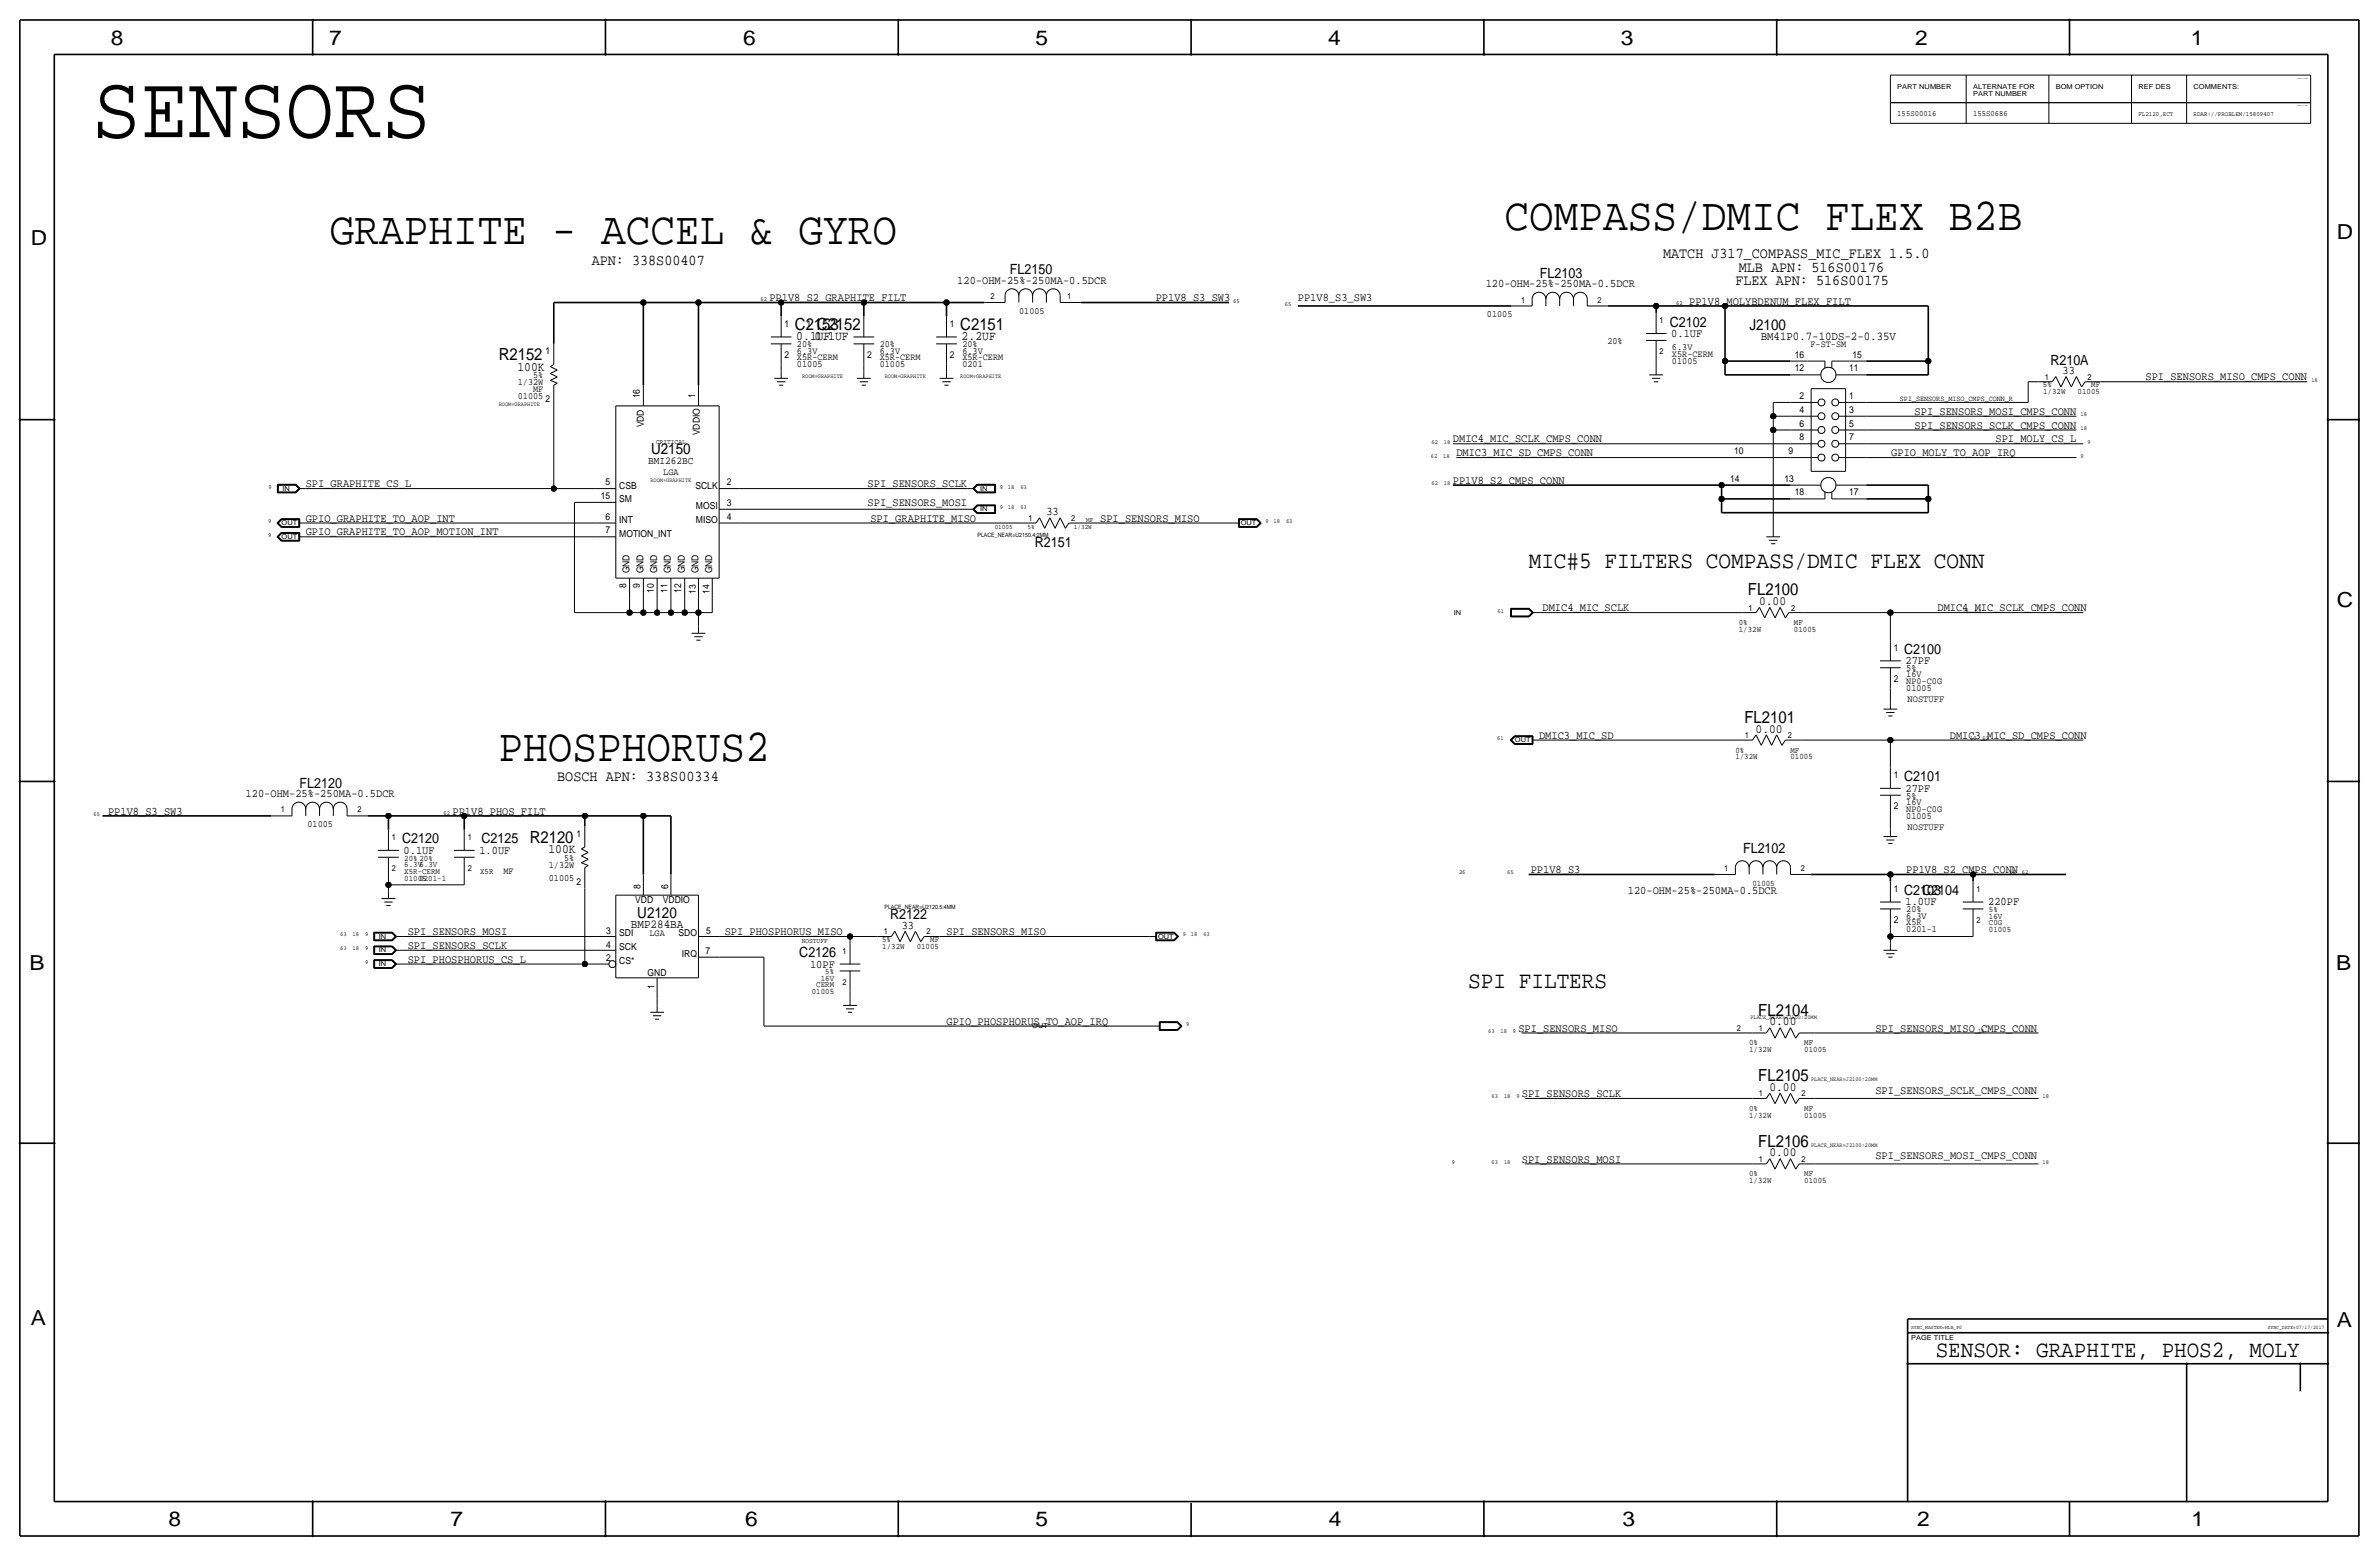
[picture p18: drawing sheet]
<svg xmlns="http://www.w3.org/2000/svg" width="877mm" height="574mm" viewBox="0 0 877 574" stroke-linecap="round" stroke-linejoin="round" font-family="sans-serif">
<defs><g id="words">
<text font-size="33.3" x="34" y="50.5">SENSORS</text>
<g font-size="17">
<text x="121.6" y="89.9">GRAPHITE - ACCEL &amp; GYRO</text>
<text x="554.7" y="84.8">COMPASS/DMIC FLEX B2B</text>
<text x="183.8" y="280.4">PHOSPHORUS2</text>
</g>
<g font-size="8.7">
<text x="563.6" y="209.3">MIC#5 FILTERS COMPASS/DMIC FLEX CONN</text>
<text x="541.2" y="364.2">SPI FILTERS</text>
</g>
<text font-size="8.6" x="713.7" y="500.1">SENSOR: GRAPHITE, PHOS2, MOLY</text>
<g font-size="7.6">
<text x="40.8" y="16.5">8</text>
<text x="121.3" y="16.5">7</text>
<text x="274" y="16.5">6</text>
<text x="381.7" y="16.5">5</text>
<text x="489.7" y="16.5">4</text>
<text x="597.6" y="16.5">3</text>
<text x="706.1" y="16.5">2</text>
<text x="807.7" y="16.5">1</text>
<text x="861.5" y="88.1">D</text>
<text x="11.4" y="90.4">D</text>
<text x="861.5" y="223.8">C</text>
<text x="10.8" y="357.6">B</text>
<text x="861.3" y="357.4">B</text>
<text x="11.3" y="488.4">A</text>
<text x="861.5" y="489.2">A</text>
<text x="62.2" y="562.6">8</text>
<text x="166" y="562.6">7</text>
<text x="274.8" y="562.6">6</text>
<text x="381.7" y="562.6">5</text>
<text x="489.9" y="562.6">4</text>
<text x="598.1" y="562.6">3</text>
<text x="706.8" y="562.6">2</text>
<text x="807.9" y="562.6">1</text>
</g>
<g font-size="6.2">
<text x="293.1" y="121.7">C2153</text>
<text x="301.2" y="121.7">C2152</text>
<text x="354" y="121.7">C2151</text>
<text x="183.8" y="132.8">R2152</text>
<text x="644.4" y="219.5">FL2100</text>
<text x="643.2" y="266.4">FL2101</text>
<text x="195.3" y="310.6">R2120</text>
<text x="648.2" y="374.4">FL2104</text>
<text x="648.2" y="398.5">FL2105</text>
<text x="648.2" y="422.7">FL2106</text>
</g>
<g font-size="5.6">
<text x="613.1" y="95">MATCH J317_COMPASS_MIC_FLEX 1.5.0</text>
<text x="218.1" y="97.5">APN: 338S00407</text>
<text x="641" y="100.1">MLB APN: 516S00176</text>
<text x="639.8" y="105.2">FLEX APN: 516S00175</text>
<text x="644.9" y="121.7">J2100</text>
<text x="240" y="167.4">U2150</text>
<text x="205.4" y="288">BOSCH APN: 338S00334</text>
<text x="235" y="338.3">U2120</text>
</g>
<g font-size="5.2">
<text x="372.3" y="101.1">FL2150</text>
<text x="567.7" y="102.4">FL2103</text>
<text x="615.6" y="120.4">C2102</text>
<text x="755.9" y="134.4">R210A</text>
<text x="381.5" y="201.7">R2151</text>
<text x="702" y="241">C2100</text>
<text x="110.5" y="290.3">FL2120</text>
<text x="702" y="288">C2101</text>
<text x="148.3" y="310.9">C2120</text>
<text x="177.5" y="310.9">C2125</text>
<text x="642.6" y="314.5">FL2102</text>
<text x="702" y="329.9">C2103</text>
<text x="708.7" y="329.9">C2104</text>
<text x="328.2" y="338.8">R2122</text>
<text x="294.7" y="352.8">C2126</text>
</g>
<g font-size="4.7">
<text x="293.6" y="125.5">0.1UF</text>
<text x="300.2" y="125.5">0.1UF</text>
<text x="354.5" y="125.5">2.2UF</text>
<text x="190.7" y="136.7">100K</text>
<text x="648.5" y="223">0.00</text>
<text x="647.2" y="270">0.00</text>
<text x="202.2" y="314.5">100K</text>
<text x="652.3" y="378">0.00</text>
<text x="652.3" y="402.1">0.00</text>
<text x="652.3" y="426.2">0.00</text>
</g>
<text font-size="4.5" x="232.6" y="341.9">BMP284BA</text>
<text font-size="4.4" x="649.1" y="125.5">BM41P0.7-10DS-2-0.35V</text>
<g font-size="4.3">
<text x="352.9" y="104.6">120-OHM-25%-250MA-0.5DCR</text>
<text x="547.7" y="105.9">120-OHM-25%-250MA-0.5DCR</text>
<text x="283.7" y="111">PP1V8_S2_GRAPHITE_FILT</text>
<text x="426.1" y="111">PP1V8_S3_SW3</text>
<text x="478.5" y="111">PP1V8_S3_SW3</text>
<text x="622.8" y="112.3">PP1V8_MOLYBDENUM_FLEX_FILT</text>
<text x="616.2" y="124.2">0.1UF</text>
<text x="760.4" y="137.9">33</text>
<text x="791" y="140.2">SPI_SENSORS_MISO_CMPS_CONN</text>
<text x="705.9" y="152.9">SPI_SENSORS_MOSI_CMPS_CONN</text>
<text x="705.9" y="158">SPI_SENSORS_SCLK_CMPS_CONN</text>
<text x="535.6" y="163.1">DMIC4_MIC_SCLK_CMPS_CONN</text>
<text x="735.7" y="163.1">SPI_MOLY_CS_L</text>
<text x="536.9" y="168.1">DMIC3_MIC_SD_CMPS_CONN</text>
<text x="697.3" y="168.1">GPIO_MOLY_TO_AOP_IRQ</text>
<text x="112.7" y="179.6">SPI_GRAPHITE_CS_L</text>
<text x="319.9" y="179.6">SPI_SENSORS_SCLK</text>
<text x="535.6" y="178.3">PP1V8_S2_CMPS_CONN</text>
<text x="319.9" y="186.4">SPI_SENSORS_MOSI</text>
<text x="385.8" y="190">33</text>
<text x="112.7" y="192.3">GPIO_GRAPHITE_TO_AOP_INT</text>
<text x="112.7" y="197.4">GPIO_GRAPHITE_TO_AOP_MOTION_INT</text>
<text x="320.9" y="192.3">SPI_GRAPHITE_MISO</text>
<text x="405.6" y="192.3">SPI_SENSORS_MISO</text>
<text x="568.7" y="225.3">DMIC4_MIC_SCLK</text>
<text x="714.3" y="225.3">DMIC4_MIC_SCLK_CMPS_CONN</text>
<text x="702.5" y="244.9">27PF</text>
<text x="567.4" y="272.3">DMIC3_MIC_SD</text>
<text x="718.9" y="272.3">DMIC3_MIC_SD_CMPS_CONN</text>
<text x="90.5" y="293.9">120-OHM-25%-250MA-0.5DCR</text>
<text x="702.5" y="291.8">27PF</text>
<text x="39.8" y="300.2">PP1V8_S3_SW3</text>
<text x="166.8" y="300.2">PP1V8_PHOS_FILT</text>
<text x="148.8" y="314.7">0.1UF</text>
<text x="176.7" y="314.7">1.0UF</text>
<text x="564.3" y="321.8">PP1V8_S3</text>
<text x="702.8" y="321.8">PP1V8_S2_CMPS_CONN</text>
<text x="600.1" y="329.4">120-OHM-25%-250MA-0.5DCR</text>
<text x="702.5" y="333.8">1.0UF</text>
<text x="733" y="333.8">220PF</text>
<text x="150.3" y="344.7">SPI_SENSORS_MOSI</text>
<text x="267.2" y="344.7">SPI_PHOSPHORUS_MISO</text>
<text x="332.4" y="342.4">33</text>
<text x="348.9" y="344.7">SPI_SENSORS_MISO</text>
<text x="150.3" y="349.8">SPI_SENSORS_SCLK</text>
<text x="150.3" y="354.8">SPI_PHOSPHORUS_CS_L</text>
<text x="298.6" y="356.6">10PF</text>
<text x="348.9" y="377.7">GPIO_PHOSPHORUS_TO_AOP_IRQ</text>
<text x="559.8" y="380.2">SPI_SENSORS_MISO</text>
<text x="691.4" y="380.2">SPI_SENSORS_MISO_CMPS_CONN</text>
<text x="561" y="404.4">SPI_SENSORS_SCLK</text>
<text x="691.4" y="403.1">SPI_SENSORS_SCLK_CMPS_CONN</text>
<text x="561" y="428.5">SPI_SENSORS_MOSI</text>
<text x="691.4" y="427.2">SPI_SENSORS_MOSI_CMPS_CONN</text>
</g>
<text font-size="3.9" x="239" y="171.2">BMI262BC</text>
<g font-size="3.6">
<text x="703.3" y="258.8">NOSTUFF</text>
<text x="703.3" y="305.8">NOSTUFF</text>
</g>
<g font-size="3.5">
<text x="375.7" y="115.6">01005</text>
<text x="548.2" y="116.8">01005</text>
<text x="289.3" y="120.4">1</text>
<text x="297.4" y="120.4">1</text>
<text x="350.2" y="120.4">1</text>
<text x="201.1" y="130.6">1</text>
<text x="289.3" y="131.8">2</text>
<text x="293.8" y="130.3">6.3V</text>
<text x="293.8" y="128">20%</text>
<text x="319.7" y="131.8">2</text>
<text x="324.3" y="130.3">6.3V</text>
<text x="324.3" y="128">20%</text>
<text x="350.2" y="131.8">2</text>
<text x="354.8" y="130.3">6.3V</text>
<text x="354.8" y="128">20%</text>
<text x="592.6" y="126.7">20%</text>
<text x="616.4" y="129">6.3V</text>
<text x="616.4" y="131.6">X5R-CERM</text>
<text x="661.7" y="131.8">16</text>
<text x="667.4" y="128">F-ST-SM</text>
<text x="683" y="131.8">15</text>
<text x="293.8" y="135.4">01005</text>
<text x="293.8" y="132.8">X5R-CERM</text>
<text x="324.3" y="132.8">X5R-CERM</text>
<text x="324.3" y="135.4">01005</text>
<text x="354.8" y="135.4">0201</text>
<text x="354.8" y="132.8">X5R-CERM</text>
<text x="616.4" y="134.1">01005</text>
<text x="661.7" y="136.9">12</text>
<text x="681.7" y="136.9">11</text>
<text x="190.9" y="142">1/32W</text>
<text x="196.6" y="139.4">5%</text>
<text x="190.9" y="147.1">01005</text>
<text x="196.6" y="144.5">MF</text>
<text x="201.1" y="148.3">2</text>
<text x="235.9" y="146.8" transform="rotate(-90 235.9 146.8)">16</text>
<text x="256.2" y="146.8" transform="rotate(-90 256.2 146.8)">1</text>
<text x="663.4" y="147.1">2</text>
<text x="681.7" y="147.1">1</text>
<text x="663.4" y="152.1">4</text>
<text x="681.7" y="152.1">3</text>
<text x="237.4" y="157.6" transform="rotate(-90 237.4 157.6)">VDD</text>
<text x="258" y="160.5" transform="rotate(-90 258 160.5)">VDDIO</text>
<text x="663.4" y="157.2">6</text>
<text x="681.7" y="157.2">5</text>
<text x="639.3" y="167.4">10</text>
<text x="659.3" y="167.4">9</text>
<text x="663.4" y="162.3">8</text>
<text x="681.7" y="162.3">7</text>
<text x="223.2" y="178.8">5</text>
<text x="244.5" y="175">LGA</text>
<text x="267.9" y="178.8">2</text>
<text x="637.9" y="177.5">14</text>
<text x="657.9" y="177.5">13</text>
<text x="221.5" y="183.9">15</text>
<text x="228.3" y="180.1">CSB</text>
<text x="228.3" y="185.2">SM</text>
<text x="256.4" y="180.1">SCLK</text>
<text x="661.7" y="182.6">18</text>
<text x="681.7" y="182.6">17</text>
<text x="223.2" y="191.5">6</text>
<text x="256.6" y="187.7">MOSI</text>
<text x="267.9" y="186.4">3</text>
<text x="267.9" y="191.5">4</text>
<text x="223.2" y="196.6">7</text>
<text x="228.3" y="192.8">INT</text>
<text x="228.3" y="197.9">MOTION_INT</text>
<text x="256.6" y="192.8">MISO</text>
<text x="232.1" y="211.3" transform="rotate(-90 232.1 211.3)">GND</text>
<text x="237.2" y="211.3" transform="rotate(-90 237.2 211.3)">GND</text>
<text x="242.3" y="211.3" transform="rotate(-90 242.3 211.3)">GND</text>
<text x="247.3" y="211.3" transform="rotate(-90 247.3 211.3)">GND</text>
<text x="252.4" y="211.3" transform="rotate(-90 252.4 211.3)">GND</text>
<text x="257.5" y="211.3" transform="rotate(-90 257.5 211.3)">GND</text>
<text x="262.6" y="211.3" transform="rotate(-90 262.6 211.3)">GND</text>
<text x="230.8" y="216.9" transform="rotate(-90 230.8 216.9)">8</text>
<text x="235.9" y="216.9" transform="rotate(-90 235.9 216.9)">9</text>
<text x="241" y="218.6" transform="rotate(-90 241 218.6)">10</text>
<text x="246.1" y="218.6" transform="rotate(-90 246.1 218.6)">11</text>
<text x="251.2" y="218.6" transform="rotate(-90 251.2 218.6)">12</text>
<text x="256.5" y="218.9" transform="rotate(-90 256.5 218.9)">13</text>
<text x="261.6" y="218.9" transform="rotate(-90 261.6 218.9)">14</text>
<text x="698.2" y="239.8">1</text>
<text x="698.2" y="251.2">2</text>
<text x="702.8" y="247.4">5%</text>
<text x="702.8" y="249.7">16V</text>
<text x="702.8" y="252.2">NP0-C0G</text>
<text x="702.8" y="254.8">01005</text>
<text x="698.2" y="286.8">1</text>
<text x="698.2" y="298.2">2</text>
<text x="702.8" y="299.2">NP0-C0G</text>
<text x="702.8" y="294.4">5%</text>
<text x="702.8" y="296.7">16V</text>
<text x="113.3" y="304.8">01005</text>
<text x="702.8" y="301.8">01005</text>
<text x="212.6" y="308.4">1</text>
<text x="208" y="317.2">5%</text>
<text x="185.6" y="322.3">MF</text>
<text x="202.3" y="319.8">1/32W</text>
<text x="202.3" y="324.9">01005</text>
<text x="212.6" y="326.1">2</text>
<text x="236.2" y="327.7" transform="rotate(-90 236.2 327.7)">8</text>
<text x="246.3" y="327.7" transform="rotate(-90 246.3 327.7)">6</text>
<text x="698.2" y="328.7">1</text>
<text x="234.2" y="332.8">VDD</text>
<text x="244.4" y="332.7">VDDIO</text>
<text x="698.2" y="340.1">2</text>
<text x="702.8" y="336.3">20%</text>
<text x="702.8" y="341.1">X5R</text>
<text x="702.8" y="338.6">6.3V</text>
<text x="223.5" y="344.2">3</text>
<text x="228.3" y="345.2">SDI</text>
<text x="239.4" y="344.9">LGA</text>
<text x="250.2" y="345.2">SDO</text>
<text x="260.3" y="344.2">5</text>
<text x="702.8" y="343.7">0201-1</text>
<text x="223.5" y="349.3">4</text>
<text x="228.3" y="350.3">SCK</text>
<text x="251.4" y="352.8">IRQ</text>
<text x="260" y="351.5">7</text>
<text x="223.5" y="354.3">2</text>
<text x="228.3" y="355.3">CS*</text>
<text x="238.8" y="359.9">GND</text>
<text x="241.2" y="364.5" transform="rotate(-90 241.2 364.5)">1</text>
</g>
<g font-size="3.1">
<text x="365.2" y="110.2">2</text>
<text x="393.4" y="110.2">1</text>
<text x="560.8" y="111.5">1</text>
<text x="589" y="111.5">2</text>
<text x="611.8" y="119.1">1</text>
<text x="611.8" y="130.6">2</text>
<text x="753.2" y="142.7">5%</text>
<text x="753.8" y="140">1</text>
<text x="769.6" y="140">2</text>
<text x="771" y="142.7">MF</text>
<text x="753.3" y="145.3">1/32W</text>
<text x="766" y="145.3">01005</text>
<text x="379.2" y="192">1</text>
<text x="394.9" y="192">2</text>
<text x="644.6" y="225">1</text>
<text x="660.3" y="225">2</text>
<text x="641" y="230.4">0%</text>
<text x="641" y="232.9">1/32W</text>
<text x="661.4" y="232.9">01005</text>
<text x="661.4" y="230.4">MF</text>
<text x="643.3" y="272">1</text>
<text x="659.1" y="272">2</text>
<text x="639.8" y="277.4">0%</text>
<text x="639.8" y="279.9">1/32W</text>
<text x="660.1" y="279.9">01005</text>
<text x="660.1" y="277.4">MF</text>
<text x="103.6" y="299.5">1</text>
<text x="131.8" y="299.5">2</text>
<text x="144.5" y="309.6">1</text>
<text x="172.4" y="309.6">1</text>
<text x="149" y="317.2">20% 20%</text>
<text x="144.5" y="321.1">2</text>
<text x="149" y="319.5">6.3V6.3V</text>
<text x="149" y="322.1">X5R-CERM</text>
<text x="172.4" y="321.1">2</text>
<text x="177" y="322.1">X5R</text>
<text x="635.7" y="321.1">1</text>
<text x="663.9" y="321.1">2</text>
<text x="149" y="324.6">01005</text>
<text x="154.6" y="324.6">0201-1</text>
<text x="646.1" y="326.4">01005</text>
<text x="728.7" y="328.7">1</text>
<text x="728.7" y="340.1">2</text>
<text x="733.2" y="336.3">5%</text>
<text x="733.2" y="338.6">16V</text>
<text x="733.2" y="341.1">C0G</text>
<text x="325.2" y="347.2">5%</text>
<text x="325.8" y="344.4">1</text>
<text x="341.6" y="344.4">2</text>
<text x="343" y="347.2">MF</text>
<text x="733.2" y="343.7">01005</text>
<text x="310.6" y="351.5">1</text>
<text x="325.3" y="349.8">1/32W</text>
<text x="338" y="349.8">01005</text>
<text x="304.2" y="359.2">5%</text>
<text x="300.9" y="364">CERM</text>
<text x="302.6" y="361.4">16V</text>
<text x="310.6" y="363">2</text>
<text x="299.3" y="366.5">01005</text>
<text x="640.3" y="380">2</text>
<text x="648.4" y="380">1</text>
<text x="644.9" y="385.3">0%</text>
<text x="644.9" y="387.9">1/32W</text>
<text x="665.2" y="387.9">01005</text>
<text x="665.2" y="385.3">MF</text>
<text x="648.4" y="404.1">1</text>
<text x="664.2" y="404.1">2</text>
<text x="644.9" y="409.4">0%</text>
<text x="644.9" y="412">1/32W</text>
<text x="665.2" y="409.4">MF</text>
<text x="665.2" y="412">01005</text>
<text x="648.4" y="428.2">1</text>
<text x="664.2" y="428.2">2</text>
<text x="644.9" y="433.6">0%</text>
<text x="644.9" y="436.1">1/32W</text>
<text x="665.2" y="436.1">01005</text>
<text x="665.2" y="433.6">MF</text>
</g>
<g font-size="3">
<text x="699.5" y="42.9">155S00016</text>
<text x="727.4" y="42.9">155S0686</text>
</g>
<text font-size="2.8" x="700.5" y="147.8">SPI_SENSORS_MISO_CMPS_CONN_R</text>
<g font-size="2.6">
<text x="241.9" y="163.6">CRITICAL</text>
<text x="295.6" y="347.7">NOSTUFF</text>
</g>
<g font-size="2.5">
<text x="699.5" y="32.8">PART NUMBER</text>
<text x="727.4" y="32.8">ALTERNATE FOR</text>
<text x="727.4" y="35.3">PART NUMBER</text>
<text x="757.9" y="32.8">BOM OPTION</text>
<text x="788.4" y="32.8">REF DES</text>
<text x="808.7" y="32.8">COMMENTS:</text>
<text x="104.1" y="180.8">IN</text>
<text x="361.4" y="180.8">IN</text>
<text x="361.4" y="188.5">IN</text>
<text x="103.8" y="193.5">OUT</text>
<text x="366.7" y="194.8">01005</text>
<text x="378.9" y="194.8">5%</text>
<text x="395.9" y="194.8">1/32W</text>
<text x="400.4" y="192.3">MF</text>
<text x="457.4" y="193.5">OUT</text>
<text x="103.8" y="198.6">OUT</text>
<text x="536" y="226.6">IN</text>
<text x="558.5" y="273.6">OUT</text>
<text x="139.6" y="345.9">IN</text>
<text x="426.9" y="345.9">OUT</text>
<text x="139.6" y="351">IN</text>
<text x="139.6" y="356.1">IN</text>
<text x="380.6" y="379">OUT</text>
<text x="704.5" y="493.8">PAGE TITLE</text>
</g>
<g font-size="2.4">
<text x="788.4" y="42.9">FL2120,ECT</text>
<text x="808.7" y="42.9">RDAR://PROBLEM/15809407</text>
</g>
<g font-size="2.3">
<text x="280.4" y="111">62</text>
<text x="454.6" y="111.5">65</text>
<text x="473.7" y="112.8">65</text>
<text x="617.9" y="112.3">62</text>
<text x="852.1" y="140.7">18</text>
<text x="767" y="153.4">18</text>
<text x="767" y="158.5">18</text>
<text x="527.8" y="163.6">62</text>
<text x="532.3" y="163.6">18</text>
<text x="769.6" y="163.6">9</text>
<text x="527.5" y="168.7">62</text>
<text x="532.1" y="168.7">18</text>
<text x="767" y="168.7">9</text>
<text x="527.8" y="178.8">62</text>
<text x="532.3" y="178.8">18</text>
<text x="99" y="180.1">9</text>
<text x="368.6" y="180.1">9</text>
<text x="371.6" y="180.1">18</text>
<text x="376.2" y="180.1">63</text>
<text x="368.6" y="187.7">9</text>
<text x="371.6" y="187.7">18</text>
<text x="376.2" y="187.7">63</text>
<text x="98.9" y="192.8">9</text>
<text x="98.9" y="197.9">9</text>
<text x="466.5" y="192.8">9</text>
<text x="469.5" y="192.8">18</text>
<text x="474.1" y="192.8">63</text>
<text x="552.1" y="225.8">61</text>
<text x="723.5" y="225.8">18</text>
<text x="728" y="225.8">62</text>
<text x="551.9" y="272.8">61</text>
<text x="726.3" y="272.8">18</text>
<text x="730.9" y="272.8">62</text>
<text x="34.5" y="300.7">65</text>
<text x="163.5" y="300.2">62</text>
<text x="537.9" y="322.3">26</text>
<text x="555.7" y="322.3">65</text>
<text x="740.8" y="322.3">18</text>
<text x="745.4" y="322.3">62</text>
<text x="125.4" y="345.2">63</text>
<text x="130" y="345.2">18</text>
<text x="134.6" y="345.2">9</text>
<text x="436" y="345.2">9</text>
<text x="439.1" y="345.2">18</text>
<text x="443.6" y="345.2">63</text>
<text x="125.4" y="350.3">63</text>
<text x="130" y="350.3">18</text>
<text x="134.6" y="350.3">9</text>
<text x="134.6" y="355.3">9</text>
<text x="437.3" y="378.2">9</text>
<text x="548.6" y="380.7">63</text>
<text x="553.2" y="380.7">18</text>
<text x="557.8" y="380.7">9</text>
<text x="729.2" y="380.7">18</text>
<text x="549.9" y="404.9">63</text>
<text x="554.5" y="404.9">18</text>
<text x="559.1" y="404.9">9</text>
<text x="753.1" y="404.9">18</text>
<text x="535.2" y="429">9</text>
<text x="549.9" y="429">63</text>
<text x="554.5" y="429">18</text>
<text x="753.1" y="429">18</text>
</g>
<g font-size="2.2">
<text x="295.7" y="139.4">ROOM=GRAPHITE</text>
<text x="326.2" y="139.4">ROOM=GRAPHITE</text>
<text x="354" y="139.4">ROOM=GRAPHITE</text>
<text x="183.9" y="149.6">ROOM=GRAPHITE</text>
<text x="239.8" y="177.5">ROOM=GRAPHITE</text>
<text x="360.4" y="197.9">PLACE_NEAR=U2150.4:2MM</text>
<text x="326.1" y="335">PLACE_NEAR=U2120.5:4MM</text>
<text x="645.3" y="375.7">PLACE_NEAR=J2100:20MM</text>
<text x="667.7" y="398.5">PLACE_NEAR=J2100:20MM</text>
<text x="667.7" y="422.7">PLACE_NEAR=J2100:20MM</text>
</g>
<g font-size="2">
<text x="704.5" y="490">SYNC_MASTER=MLB_P0</text>
<text x="836" y="490">SYNC_DATE=07/17/2017</text>
</g>
<g font-size=".4">
<text x="846.8" y="29">TABLE_ALT_HEAD</text>
<text x="846.8" y="39.1">TABLE_ALT_ITEM</text>
</g>
</g></defs>
<g fill="none" stroke="#000" stroke-width=".6" stroke-linecap="butt">
<path d="M7.3 7.4v558.8zM7.3 7.4h862.3zM115.3 7.4v12.7zM223.2 7.4v12.7zM331.2 7.4v12.7zM439.1 7.4v12.7zM547.1 7.4v12.7zM655 7.4v12.7zM763 7.4v12.7zM869.6 7.4v558.8zM20 20.1v533.4zM20 20.1h838.2z"/>
<path d="M858.2 20.1v533.4zM204.2 111.5h33zM204.2 111.5v15.2zM237.2 111.5h20.3zM237.2 111.5v30.5zM257.5 111.5v30.5zM257.5 111.5h30.5zM288 111.5h30.5zM288 111.5v5.1zM318.5 111.5h30.4zM318.5 111.5v5.1zM348.9 111.5v5.1z"/>
<path d="M348.9 111.5h14zM398.5 111.5h54.6zM478.5 112.8h78.7zM592.8 112.8h17.8zM610.6 112.8h25.4zM610.6 112.8v2.5zM636 112.8h74.9zM636 112.8v20.3zM710.9 112.8v20.3zM636 133.1h24.1zM636 133.1v5.1zM636 138.2h24.1z"/>
<path d="M688 138.2h22.9zM688 133.1h22.9zM710.9 133.1v5.1zM7.3 154.7h12.7zM858.2 154.7h11.4zM535.6 178.8h99.1zM634.7 178.8h25.4zM634.7 178.8v5.1zM688 178.8h22.9zM710.9 178.8v5.1zM634.7 183.9h25.4zM634.7 183.9v5.1z"/>
<path d="M634.7 189h76.2zM688 183.9h22.9zM710.9 183.9v5.1zM7.3 288h12.7zM858.2 288h11.4zM37.8 300.7h62.2zM135.6 300.7h7.6zM143.2 300.7h27.9zM143.2 300.7v5.1zM171.1 300.7h44.5zM171.1 300.7v5.1zM215.6 300.7v3.8z"/>
<path d="M215.6 300.7h21.6zM237.2 300.7h10.1zM237.2 300.7v21.6zM247.3 300.7v21.6zM563.6 322.3h68.6zM667.7 322.3h29.2zM696.9 322.3h30.5zM696.9 322.3v2.6zM727.4 322.3h34.3zM727.4 322.3v2.6zM7.3 421.4h12.7zM858.2 421.4h11.4z"/>
<path d="M703.3 491.2h154.9zM703.3 486.2v5zM703.3 486.2h154.9zM703.3 491.2v62.3zM703.3 502.7h154.9zM806.1 502.7v50.8zM848.1 502.7v10.1zM20 553.5h838.2zM115.3 553.5v12.7zM223.2 553.5v12.7zM331.2 553.5v12.7zM439.1 554v12.2z"/>
<path d="M547.1 553.5v12.7zM655 553.5v12.7zM763 553.5v12.7zM7.3 566.2h862.3z"/>
</g>
<g fill="none" stroke="#000" stroke-width=".37">
<path d="M696.9 37.8h155zM696.9 27.7h155zM696.9 37.8v7.7zM696.9 27.7v10.1zM724.9 37.8v7.7zM724.9 27.7v10.1zM755.3 37.8v7.7zM755.3 27.7v10.1zM785.8 37.8v7.7zM785.8 27.7v10.1zM806.1 37.8v7.7zM806.1 27.7v10.1z"/>
<path d="M851.9 37.8v7.7zM851.9 27.7v10.1zM696.9 45.5h155zM288 116.6v7.6zM318.5 116.6v7.6zM348.9 116.6v7.6zM362.9 111.5h7.6zM370.5 109v2.5zM370.5 109a2.54 2.54 0 0 1 2.6-2.6 2.54 2.54 0 0 1 2.5 2.6 2.54 2.54 0 0 1 2.6-2.6 2.54 2.54 0 0 1 2.5 2.6 2.54 2.54 0 0 1 2.5-2.6 2.54 2.54 0 0 1 2.6 2.6 2.54 2.54 0 0 1 2.5-2.6 2.54 2.54 0 0 1 2.6 2.6M375.6 109v2.5zM380.7 109v2.5zM385.8 109v2.5z"/>
<path d="M390.9 109v2.5zM390.9 111.5h7.6zM557.2 112.8h7.6zM564.8 110.2v2.6zM564.8 110.2a2.54 2.54 0 0 1 2.6-2.5 2.54 2.54 0 0 1 2.5 2.5 2.54 2.54 0 0 1 2.6-2.5 2.54 2.54 0 0 1 2.5 2.5 2.54 2.54 0 0 1 2.5-2.5 2.54 2.54 0 0 1 2.6 2.5 2.54 2.54 0 0 1 2.5-2.5 2.54 2.54 0 0 1 2.6 2.5M569.9 110.2v2.6zM575 110.2v2.6zM580.1 110.2v2.6zM585.2 112.8h7.6zM585.2 110.2v2.6zM610.6 115.3v7.6zM202.9 137.7l2.5 1.2z"/>
<path d="M202.9 135.1l2.5 1.3zM202.9 137.7l2.5-1.3zM202.9 135.1l1.3-.7zM204.2 126.7v7.7zM284.2 126.7h7.6zM284.2 124.2h7.6zM285.4 139.4h5.1zM288 134.4v2.5zM288 126.7v7.7zM288 136.9v2.5zM314.7 124.2h7.6zM314.7 126.7h7.6z"/>
<path d="M315.9 139.4h5.1zM318.5 134.4v2.5zM318.5 126.7v7.7zM318.5 136.9v2.5zM345.1 126.7h7.7zM345.1 124.2h7.7zM346.4 139.4h5.1zM348.9 134.4v2.5zM348.9 126.7v7.7zM348.9 136.9v2.5zM606.8 122.9h7.6zM606.8 125.5h7.6z"/>
<path d="M608 138.2h5.1zM609 139.4h3.1zM610.6 133.1v2.5zM610.6 135.6v2.6zM610.6 125.5v7.6zM660.1 133.1h6.3zM660.1 138.2h11.2zM666.4 133.1h6.4zM672.8 133.1v2.5zM675.3 133.1h6.4zM675.3 133.1v2.5zM676.9 138.2h11.1z"/>
<path d="M681.7 133.1h6.3zM757.9 138.8l-1.3 1.9zM757.9 138.8l1.9 3.8zM761.7 138.8l-1.9 3.8zM761.7 138.8l1.9 3.8zM765.5 138.8l-1.9 3.8zM765.5 138.8l1.9 3.8zM202.9 140.2l2.5 1zM202.9 140.2l2.5-1.3zM204.2 142l1.2-.8zM204.2 149.6v30.5zM204.2 142v7.6z"/>
<path d="M227 149.6h38.1zM227 149.6v63.5zM237.2 142v7.6zM257.5 142v7.6zM265.1 149.6v63.5zM286.5 140.7h3zM287.2 142h1.5zM316.9 140.7h3.1zM317.7 142h1.5zM347.4 140.7h3.1zM348.2 142h1.5zM609.8 140.7h1.5z"/>
<path d="M653.7 148.3h6.4zM653.7 148.3v5.1zM653.7 153.4h6.4zM653.7 153.4v5.1zM653.7 158.5h6.4zM653.7 158.5v36.8zM660.1 148.3h10.2zM660.1 153.4h10.2zM660.1 158.5h10.2zM667.7 143.3v30.4zM667.7 143.3h12.7zM677.9 153.4h10.1z"/>
<path d="M677.9 158.5h10.1zM677.9 148.3h10.1zM680.4 143.3v30.4zM688 158.5h77.5zM688 153.4h77.5zM688 148.3h59.7zM747.7 140.7h3.8zM747.7 140.7v7.6zM751.5 140.7h5.1zM768.7 140.7l-1.3 1.9zM768.7 140.7h5.7zM774.4 140.7h76.2z"/>
<path d="M102.3 178.5h6.8zM102.3 178.5v3.2zM102.4 178.6h6.6zM102.4 178.6v3zM102.5 178.7v2.8zM102.5 178.7h6.5zM102.6 178.8h6.3zM102.6 178.8v2.6zM108.9 178.8l1.3 1.3zM109 178.7l1.3 1.4zM109 178.6l1.5 1.5zM109.1 178.5l1.5 1.6z"/>
<path d="M360.2 178.5h6.8zM360.3 178.6h6.6zM360.3 178.7h6.5zM360.4 178.8h6.3zM366.7 178.8v2.6zM366.8 178.7v2.8zM366.9 178.6v3zM367 178.5v3.2zM535.6 163.6h124.5zM536.9 168.7h123.2zM660.1 168.7h10.2zM660.1 163.6h10.2z"/>
<path d="M660.1 178.8h11.2zM667.7 173.7h12.7zM676.9 178.8h11.1zM677.9 163.6h10.1zM677.9 168.7h10.1zM688 163.6h80zM688 168.7h77.5zM102.1 192.8l1.6 1.6zM102.1 197.9l1.6 1.5zM102.1 192.8l1.6-1.6zM102.1 197.9l1.6-1.6zM102.3 192.8l1.4 1.5z"/>
<path d="M102.3 197.9l1.4 1.4zM102.3 181.7h6.8zM102.3 192.8l1.4-1.5zM102.3 197.9l1.4-1.5zM102.4 181.6h6.6zM102.4 192.8l1.4-1.4zM102.4 197.9l1.4-1.4zM102.4 192.8l1.4 1.4zM102.4 197.9l1.4 1.3zM102.5 181.5h6.5zM102.6 181.4h6.3zM102.6 192.8l1.2-1.3z"/>
<path d="M102.6 197.9l1.2-1.3zM102.6 192.8l1.2 1.3zM102.6 197.9l1.2 1.2zM103.7 191.2h6.8zM103.7 196.3h6.8zM103.7 194.4h6.8zM103.7 199.4h6.8zM103.7 194.3h6.7zM103.7 199.3h6.7zM103.7 191.3h6.7zM103.7 196.4h6.7zM103.8 191.4h6.5z"/>
<path d="M103.8 196.5h6.5zM103.8 194.2h6.5zM103.8 199.2h6.5zM103.8 191.5h6.4zM103.8 194.1h6.4zM103.8 196.6h6.4zM103.8 199.1h6.4zM108.9 181.4l1.3-1.3zM109 181.5l1.3-1.4zM109 181.6l1.5-1.5zM109.1 181.7l1.5-1.6zM110.2 191.5v2.6z"/>
<path d="M110.2 196.6v2.5zM110.2 180.1h2.5zM110.2 192.8h2.5zM110.2 197.9h2.5zM110.3 191.4v2.8zM110.3 196.5v2.7zM110.4 191.3v3zM110.4 196.4v2.9zM110.5 191.2v3.2zM110.5 196.3v3.1zM112.7 192.8h106.7zM112.7 197.9h106.7z"/>
<path d="M112.7 180.1h91.5zM204.2 180.1h15.2zM211.8 185.2h7.6zM211.8 185.2v40.6zM219.4 180.1h7.6zM219.4 192.8h7.6zM219.4 185.2h7.6zM219.4 197.9h7.6zM265.1 192.8h7.6zM265.1 187.7h7.6zM265.1 180.1h7.6zM272.7 187.7h83.9z"/>
<path d="M272.7 180.1h83.9zM272.7 192.8h104.2zM356.6 180.1h2.5zM356.6 187.7h2.5zM358.6 180.1l1.6 1.6zM358.6 187.7l1.6 1.6zM358.6 180.1l1.6-1.6zM358.6 187.7l1.6-1.6zM358.8 180.1l1.5-1.5zM358.8 187.7l1.5-1.5zM358.8 180.1l1.5 1.5zM358.8 187.7l1.5 1.5z"/>
<path d="M359 180.1l1.3-1.4zM359 187.7l1.3-1.4zM359 180.1l1.3 1.4zM359 187.7l1.3 1.4zM359.1 180.1l1.3 1.3zM359.1 187.7l1.3 1.3zM359.1 180.1l1.3-1.3zM359.1 187.7l1.3-1.3zM360.2 186.1h6.8zM360.2 181.7h6.8zM360.2 189.3h6.8zM360.3 181.6h6.6z"/>
<path d="M360.3 189.2h6.6zM360.3 186.2h6.6zM360.3 181.5h6.5zM360.3 189.1h6.5zM360.3 186.3h6.5zM360.4 186.4h6.3zM360.4 181.4h6.3zM360.4 189h6.3zM366.7 186.4v2.6zM366.8 186.3v2.8zM366.9 186.2v3zM367 186.1v3.2z"/>
<path d="M376.9 192.8h5.1zM383.2 190.9l2 3.8zM383.2 190.9l-1.2 1.9zM387 190.9l-1.8 3.8zM387 190.9l2 3.8zM390.9 190.9l-1.9 3.8zM390.9 190.9l1.9 3.8zM394.1 192.8h5.6zM394.1 192.8l-1.3 1.9zM399.7 192.8h54.7zM454.4 192.8h2.5zM456.6 194.4h6.8z"/>
<path d="M456.6 191.2v3.2zM456.6 191.2h6.8zM456.7 191.3h6.6zM456.7 191.3v3zM456.7 194.3h6.6zM456.8 191.4h6.5zM456.8 191.4v2.8zM456.8 194.2h6.5zM456.9 191.5h6.3zM456.9 191.5v2.6zM456.9 194.1h6.3zM463.2 191.5l1.3 1.3z"/>
<path d="M463.2 194.1l1.3-1.3zM463.3 194.2l1.4-1.4zM463.3 191.4l1.4 1.4zM463.3 194.3l1.5-1.5zM463.3 191.3l1.5 1.5zM463.4 191.2l1.6 1.6zM463.4 194.4l1.6-1.6zM651.2 197.9h5.1zM652.2 199.1h3.1zM653.7 195.3v2.6zM660.1 183.9h12.7zM672.8 181.4v2.5z"/>
<path d="M675.3 181.4v2.5zM675.3 183.9h2.6zM677.9 183.9h10.1zM227 213.1h38.1zM232.1 213.1v7.6zM237.2 213.1v7.6zM242.3 213.1v7.6zM247.3 213.1v7.6zM252.4 213.1v7.6zM257.5 213.1v7.6zM262.6 213.1v7.6zM653 200.4h1.5z"/>
<path d="M211.8 225.8h20.3zM232.1 225.8h5.1zM232.1 220.7v5.1zM237.2 225.8h5.1zM237.2 220.7v5.1zM242.3 225.8h5zM242.3 220.7v5.1zM247.3 225.8h5.1zM247.3 220.7v5.1zM252.4 225.8h5.1zM252.4 220.7v5.1zM255 233.4h5z"/>
<path d="M256 234.7h3zM256.7 236h1.6zM257.5 220.7v5.1zM257.5 225.8v5.1zM257.5 230.9v2.5zM257.5 225.8h5.1zM262.6 220.7v5.1zM556.9 224.2v3.2zM556.9 227.4h6.8zM556.9 224.2h6.8zM557 224.3h6.7zM557 224.3v3z"/>
<path d="M557 227.3h6.7zM557.1 224.4h6.5zM557.1 224.4v2.8zM557.1 227.2h6.5zM557.2 224.5h6.4zM557.2 224.5v2.6zM557.2 227.1h6.4zM563.6 224.5l1.2 1.3zM563.6 227.1l1.2-1.3zM563.6 227.2l1.4-1.4zM563.6 224.4l1.4 1.4zM563.7 227.3l1.4-1.5z"/>
<path d="M563.7 224.3l1.4 1.5zM563.7 224.2l1.6 1.6zM563.7 227.4l1.6-1.6zM564.8 225.8h2.6zM567.4 225.8h74.9zM642.3 225.8h5.1zM648.7 223.9l1.9 3.8zM648.7 223.9l-1.3 1.9zM652.5 223.9l-1.9 3.8zM652.5 223.9l1.9 3.8zM656.3 223.9l-1.9 3.8zM656.3 223.9l1.9 3.8z"/>
<path d="M659.5 225.8h5.7zM659.5 225.8l-1.3 1.9zM665.2 225.8h31.7zM696.9 225.8h71.1zM696.9 225.8v10.2zM696.9 236v7.6zM693.1 246.1h7.6zM693.1 243.6h7.6zM696.9 253.7v5.1zM696.9 246.1v7.6zM696.9 258.8v2.6zM556.8 272.8l1.5 1.6z"/>
<path d="M556.8 272.8l1.5-1.6zM556.9 272.8l1.5-1.5zM556.9 272.8l1.5 1.5zM557.1 272.8l1.3-1.4zM557.1 272.8l1.3 1.4zM557.2 272.8l1.3 1.3zM557.2 272.8l1.3-1.3zM558.3 271.2h6.8zM558.3 274.4h6.8zM558.4 274.3h6.6zM558.4 271.3h6.6zM558.4 274.2h6.5z"/>
<path d="M558.4 271.4h6.5zM558.5 274.1h6.3zM558.5 271.5h6.3zM564.8 272.8h2.6zM564.8 271.5v2.6zM564.9 271.4v2.8zM565 271.3v3zM565.1 271.2v3.2zM567.4 272.8h73.6zM641 272.8h5.1zM647.4 270.9l1.9 3.8zM647.4 270.9l-1.3 1.9z"/>
<path d="M651.2 270.9l-1.9 3.8zM651.2 270.9l1.9 3.8zM655 270.9l-1.9 3.8zM655 270.9l1.9 3.8zM658.2 272.8l-1.3 1.9zM658.2 272.8h5.7zM663.9 272.8h33zM694.4 261.4h5.1zM695.4 262.6h3.1zM696.2 263.9h1.5zM696.9 272.8h71.1zM696.9 272.8v10.2z"/>
<path d="M107.6 298.2v2.5zM107.6 298.2a2.54 2.54 0 0 1 2.6-2.5 2.54 2.54 0 0 1 2.5 2.5 2.54 2.54 0 0 1 2.6-2.5 2.54 2.54 0 0 1 2.5 2.5 2.54 2.54 0 0 1 2.5-2.5 2.54 2.54 0 0 1 2.6 2.5 2.54 2.54 0 0 1 2.5-2.5 2.54 2.54 0 0 1 2.6 2.5M112.7 298.2v2.5zM117.8 298.2v2.5zM122.9 298.2v2.5zM128 298.2v2.5zM693.1 293.1h7.6zM693.1 290.6h7.6zM696.9 283v7.6zM696.9 293.1v7.6zM100 300.7h7.6zM128 300.7h7.6z"/>
<path d="M139.4 313.4h7.6zM139.4 316h7.6zM143.2 305.8v7.6zM143.2 316v7.6zM167.3 313.4h7.7zM167.3 316h7.7zM171.1 305.8v7.6zM171.1 316v7.6zM214.3 312.9l1.3-.7zM214.3 318l2.6 1zM214.3 315.5l2.6 1.2zM214.3 312.9l2.6 1.3z"/>
<path d="M214.3 318l2.6-1.3zM214.3 315.5l2.6-1.3zM215.6 319.8v7.6zM215.6 304.5v7.7zM215.6 319.8l1.3-.8zM639.8 319.8a2.54 2.54 0 0 1 2.5-2.5 2.54 2.54 0 0 1 2.6 2.5 2.54 2.54 0 0 1 2.5-2.5 2.54 2.54 0 0 1 2.5 2.5 2.54 2.54 0 0 1 2.6-2.5 2.54 2.54 0 0 1 2.5 2.5 2.54 2.54 0 0 1 2.6-2.5 2.54 2.54 0 0 1 2.5 2.5M639.8 319.8v2.5zM644.9 319.8v2.5zM649.9 319.8v2.5zM655 319.8v2.5zM660.1 319.8v2.5zM694.4 308.4h5.1z"/>
<path d="M695.4 309.6h3.1zM696.2 310.9h1.5zM696.9 300.7v5.1zM696.9 305.8v2.6zM140.7 331.2h5zM141.7 332.5h3zM142.4 333.8h1.6zM143.2 326.1h27.9zM143.2 323.6v2.5zM143.2 326.1v2.6zM143.2 328.7v2.5zM171.1 323.6v2.5z"/>
<path d="M215.6 327.4v27.9zM227 329.9h30.5zM227 329.9v30.5zM237.2 322.3v7.6zM247.3 322.3v7.6zM257.5 329.9v30.5zM632.2 322.3h7.6zM660.1 322.3h7.6zM693.1 335h7.6zM693.1 332.5h7.6zM696.9 324.9v7.6zM696.9 335v7.6z"/>
<path d="M723.6 332.5h7.6zM723.6 335h7.6zM727.4 324.9v7.6zM727.4 335v7.6zM137.8 348.7h6.8zM137.8 353.8h6.8zM137.8 343.6h6.8zM137.8 348.7v3.1zM137.8 351.8h6.8zM137.8 353.8v3.1zM137.8 356.9h6.8zM137.8 343.6v3.2z"/>
<path d="M137.8 346.8h6.8zM137.9 348.8v2.9zM137.9 351.7h6.7zM137.9 353.9v2.9zM137.9 356.8h6.7zM137.9 343.7v3zM137.9 346.7h6.7zM137.9 348.8h6.7zM137.9 353.9h6.7zM137.9 343.7h6.7zM138 348.9v2.7zM138 351.6h6.5z"/>
<path d="M138 354v2.7zM138 356.7h6.5zM138 343.8v2.8zM138 346.6h6.5zM138 348.9h6.5zM138 354h6.5zM138 343.8h6.5zM138.1 349h6.4zM138.1 349v2.5zM138.1 351.5h6.4zM138.1 354.1h6.4zM138.1 354.1v2.5z"/>
<path d="M138.1 356.6h6.4zM138.1 343.9h6.4zM138.1 343.9v2.6zM138.1 346.5h6.4zM144.5 349l1.2 1.3zM144.5 354.1l1.2 1.2zM144.5 343.9l1.2 1.3zM144.5 351.5l1.2-1.2zM144.5 356.6l1.2-1.3zM144.5 346.5l1.2-1.3zM144.5 351.6l1.4-1.3zM144.5 356.7l1.4-1.4z"/>
<path d="M144.5 346.6l1.4-1.4zM144.5 348.9l1.4 1.4zM144.5 354l1.4 1.3zM144.5 343.8l1.4 1.4zM144.6 348.8l1.4 1.5zM144.6 353.9l1.4 1.4zM144.6 343.7l1.4 1.5zM144.6 356.8l1.5-1.5zM144.6 346.7l1.5-1.5zM144.6 351.8l1.6-1.5zM144.6 356.9l1.6-1.6zM144.6 346.8l1.6-1.6z"/>
<path d="M144.6 348.7l1.6 1.6zM144.6 353.8l1.6 1.5zM144.6 343.6l1.6 1.6zM145.7 350.3h2.6zM145.7 355.3h2.6zM145.7 345.2h2.6zM146.1 350.3l-1.5 1.4zM148.3 345.2h71.1zM148.3 355.3h67.3zM148.3 350.3h71.1zM215.6 355.3h3.8zM219.4 355.3h5z"/>
<path d="M219.4 345.2h7.6zM219.4 350.3h7.6zM257.5 345.2h7.6zM257.5 352.8h7.6zM265.1 352.8h16.5zM265.1 345.2h48.3zM281.6 352.8v25.4zM309.6 355.3h7.6zM309.6 357.9h7.6zM313.4 345.2h10.1zM313.4 345.2v2.5zM313.4 347.7v7.6z"/>
<path d="M313.4 357.9v7.6zM323.5 345.2h5.1zM329.9 343.3l1.9 3.8zM329.9 343.3l-1.3 1.9zM333.7 343.3l-1.9 3.8zM333.7 343.3l1.9 3.8zM337.5 343.3l-1.9 3.8zM337.5 343.3l1.9 3.8zM340.7 345.2h5.7zM340.7 345.2l-1.3 1.9zM346.4 345.2h77.5zM423.9 345.2h2.5z"/>
<path d="M426.1 346.8h6.8zM426.1 343.6v3.2zM426.1 343.6h6.8zM426.2 343.7h6.7zM426.2 343.7v3zM426.2 346.7h6.7zM426.3 343.8h6.5zM426.3 343.8v2.8zM426.3 346.6h6.5zM426.4 343.9h6.4zM426.4 343.9v2.6zM426.4 346.5h6.4z"/>
<path d="M432.8 343.9l1.2 1.3zM432.8 346.5l1.2-1.3zM432.8 346.6l1.4-1.4zM432.8 343.8l1.4 1.4zM432.9 346.7l1.4-1.5zM432.9 343.7l1.4 1.5zM432.9 343.6l1.6 1.6zM432.9 346.8l1.6-1.6zM694.4 350.3h5.1zM695.4 351.5h3.1zM696.2 352.8h1.5zM696.9 345.2h30.5z"/>
<path d="M696.9 342.6v2.6zM696.9 345.2v2.5zM696.9 347.7v2.6zM727.4 342.6v2.6zM227 360.4h30.5zM239.7 373.1h5.1zM240.7 374.4h3.1zM241.5 375.7h1.5zM242.3 368v2.6zM242.3 370.6v2.5zM242.3 360.4v7.6zM281.6 378.2h143.5z"/>
<path d="M310.8 370.6h5.1zM311.9 371.9h3zM312.6 373.1h1.5zM313.4 365.5v2.5zM313.4 368v2.6zM425.1 378.2h2.6zM427.4 379.8h6.8zM427.4 376.6v3.2zM427.4 376.6h6.8zM427.5 376.7h6.6zM427.5 376.7v3zM427.5 379.7h6.6z"/>
<path d="M427.6 376.8h6.5zM427.6 376.8v2.8zM427.6 379.6h6.5zM427.7 376.9h6.3zM427.7 376.9v2.6zM427.7 379.5h6.3zM434 376.9l1.3 1.3zM434 379.5l1.3-1.3zM434.1 379.6l1.4-1.4zM434.1 376.8l1.4 1.4zM434.1 379.7l1.5-1.5zM434.1 376.7l1.5 1.5z"/>
<path d="M434.2 376.6l1.6 1.6zM434.2 379.8l1.6-1.6zM652.5 378.8l-1.3 1.9zM652.5 378.8l1.9 3.9zM656.3 378.8l-1.9 3.9zM656.3 378.8l1.9 3.9zM660.1 378.8l-1.9 3.9zM660.1 378.8l1.9 3.9zM561 380.7h85.1zM646.1 380.7h5.1zM663.3 380.7h5.7zM663.3 380.7l-1.3 2z"/>
<path d="M669 380.7h82.5zM562.3 404.9h83.8zM646.1 404.9h5.1zM652.5 402.9l-1.3 2zM652.5 402.9l1.9 3.9zM656.3 402.9l-1.9 3.9zM656.3 402.9l1.9 3.9zM660.1 402.9l-1.9 3.9zM660.1 402.9l1.9 3.9zM663.3 404.9h5.7zM663.3 404.9l-1.3 1.9zM669 404.9h82.5z"/>
<path d="M562.3 429h83.8zM646.1 429h5.1zM652.5 427.1l-1.3 1.9zM652.5 427.1l1.9 3.8zM656.3 427.1l-1.9 3.8zM656.3 427.1l1.9 3.8zM660.1 427.1l-1.9 3.8zM660.1 427.1l1.9 3.8zM663.3 429h5.7zM663.3 429l-1.3 1.9zM669 429h82.5z"/>
<circle cx="674.1" cy="138.2" r="2.82"/>
<circle cx="671.5" cy="153.4" r="1.28"/>
<circle cx="671.5" cy="158.5" r="1.28"/>
<circle cx="671.5" cy="148.3" r="1.28"/>
<circle cx="676.6" cy="148.3" r="1.28"/>
<circle cx="676.6" cy="158.5" r="1.28"/>
<circle cx="676.6" cy="153.4" r="1.28"/>
<circle cx="671.5" cy="168.7" r="1.28"/>
<circle cx="671.5" cy="163.6" r="1.28"/>
<circle cx="674.1" cy="178.8" r="2.82"/>
<circle cx="676.6" cy="168.7" r="1.28"/>
<circle cx="676.6" cy="163.6" r="1.28"/>
<circle cx="225.7" cy="355.4" r="1.28"/>
</g>
<g fill="#000" stroke="#000" stroke-width=".37">
<path d="M115.1 7.2h.4v.3h-.4zM115.1 19.9h.4v.3h-.4zM223 7.2h.4v.3h-.4zM223 19.9h.4v.3h-.4zM331 19.9h.4v.3h-.4zM331 7.2h.4v.3h-.4zM438.9 7.2h.4v.3h-.4zM438.9 19.9h.4v.3h-.4zM546.9 7.2h.4v.3h-.4zM546.9 19.9h.4v.3h-.4zM654.8 19.9h.4v.3h-.4zM654.8 7.2h.4v.3h-.4z"/>
<path d="M762.8 19.9h.4v.3h-.4zM762.8 7.2h.4v.3h-.4zM7.1 154.5h.4v.4h-.4zM19.8 154.5h.4v.4h-.4zM858 154.5h.4v.4h-.4zM869.5 154.5h.3v.4h-.3zM7.1 287.9h.4v.3h-.4zM19.8 287.9h.4v.3h-.4zM858 287.9h.4v.3h-.4zM869.5 287.9h.3v.3h-.3zM7.1 421.2h.4v.4h-.4zM19.8 421.2h.4v.4h-.4z"/>
<path d="M858 421.2h.4v.4h-.4zM869.5 421.2h.3v.4h-.3zM858 491.1h.4v.3h-.4zM703.1 502.5h.4v.3h-.4zM806 502.5h.3v.3h-.3zM847.9 502.5h.3v.3h-.3zM858 502.5h.4v.3h-.4zM115.1 553.3h.4v.3h-.4zM223 553.3h.4v.3h-.4zM331 553.3h.4v.3h-.4zM546.9 553.3h.4v.3h-.4zM654.8 553.3h.4v.3h-.4z"/>
<path d="M115.1 566h.4v.3h-.4zM223 566h.4v.3h-.4zM331 566h.4v.3h-.4zM438.9 566h.4v.3h-.4zM546.9 566h.4v.3h-.4zM654.8 566h.4v.3h-.4z"/>
<circle cx="237.2" cy="111.5" r="1.02"/>
<circle cx="257.5" cy="111.5" r="1.02"/>
<circle cx="288" cy="111.5" r="1.02"/>
<circle cx="318.5" cy="111.5" r="1.02"/>
<circle cx="348.9" cy="111.5" r="1.02"/>
<circle cx="610.6" cy="112.8" r="1.02"/>
<circle cx="636" cy="112.8" r="1.02"/>
<circle cx="636" cy="133.1" r="1.02"/>
<circle cx="710.9" cy="133.1" r="1.02"/>
<circle cx="653.7" cy="153.4" r="1.02"/>
<circle cx="653.7" cy="158.5" r="1.02"/>
<circle cx="634.7" cy="178.8" r="1.02"/>
<circle cx="204.2" cy="180.1" r="1.02"/>
<circle cx="634.7" cy="183.9" r="1.02"/>
<circle cx="710.9" cy="183.9" r="1.02"/>
<circle cx="232.1" cy="225.8" r="1.02"/>
<circle cx="237.2" cy="225.8" r="1.02"/>
<circle cx="242.3" cy="225.8" r="1.02"/>
<circle cx="247.3" cy="225.8" r="1.02"/>
<circle cx="252.4" cy="225.8" r="1.02"/>
<circle cx="257.5" cy="225.8" r="1.02"/>
<circle cx="696.9" cy="225.8" r="1.02"/>
<circle cx="696.9" cy="272.8" r="1.02"/>
<circle cx="143.2" cy="300.7" r="1.02"/>
<circle cx="171.1" cy="300.7" r="1.02"/>
<circle cx="215.6" cy="300.7" r="1.02"/>
<circle cx="237.2" cy="300.7" r="1.02"/>
<circle cx="143.2" cy="326.1" r="1.02"/>
<circle cx="696.9" cy="322.3" r="1.02"/>
<circle cx="727.4" cy="322.3" r="1.02"/>
<circle cx="215.6" cy="355.3" r="1.02"/>
<circle cx="313.4" cy="345.2" r="1.02"/>
<circle cx="696.9" cy="345.2" r="1.02"/>
</g>
<use href="#words"/>
</svg>
